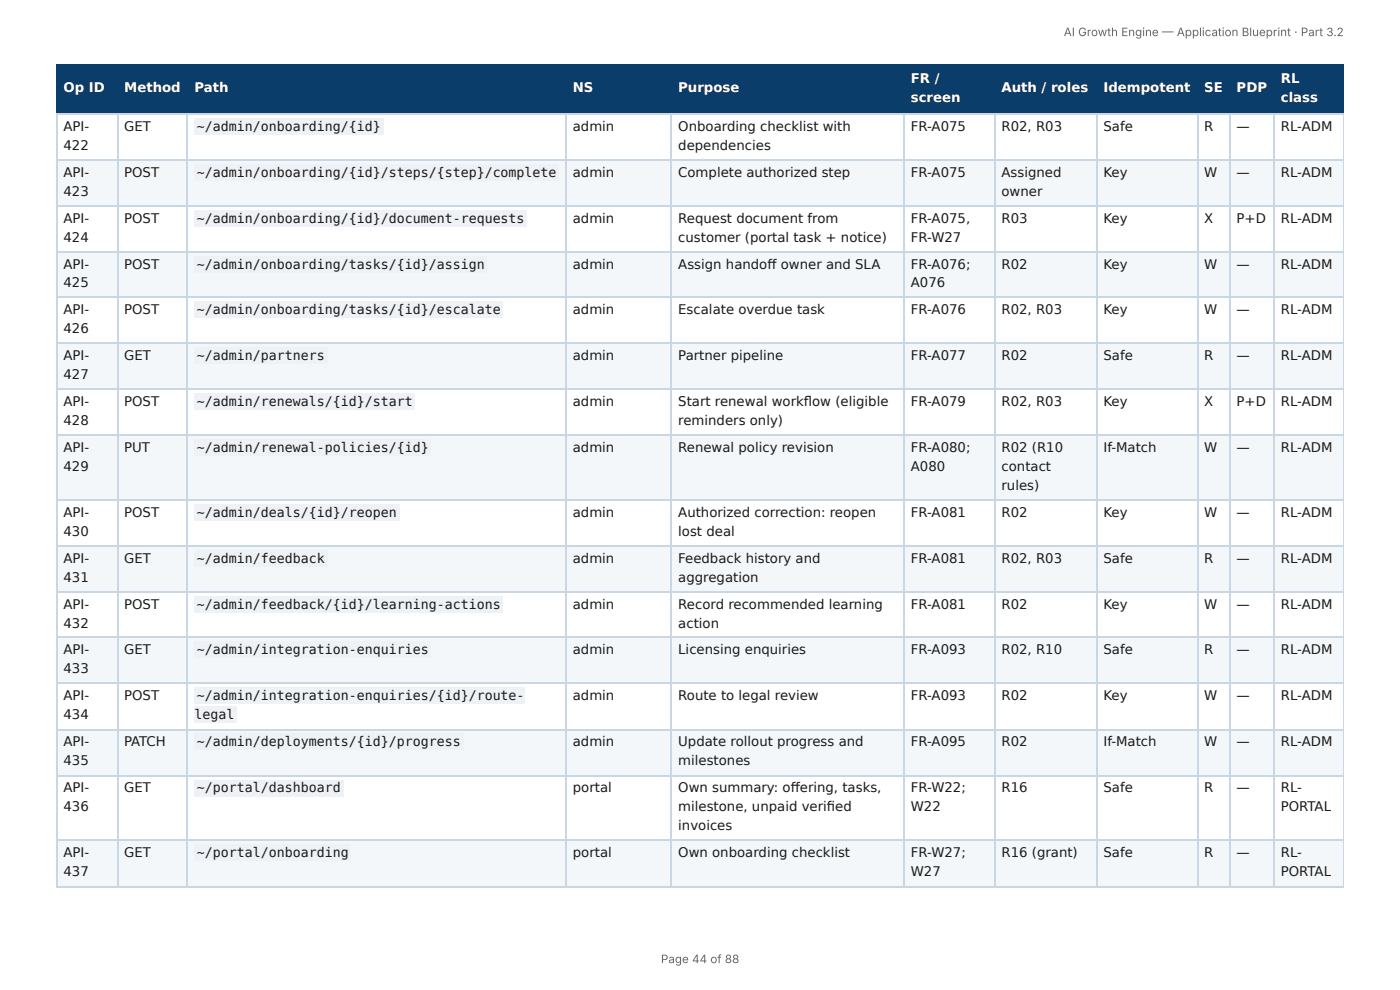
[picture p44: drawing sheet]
<svg xmlns="http://www.w3.org/2000/svg" width="297mm" height="210mm" viewBox="0 0 297 210" stroke-linecap="round" stroke-linejoin="round" font-family="sans-serif">
<defs><g id="words">
<g font-size="2.8" fill="#fff">
<text x="193.5" y="17.7">FR /</text>
<text x="272" y="17.7">RL</text>
<text x="13.5" y="19.6">Op ID</text>
<text x="26.4" y="19.6">Method</text>
<text x="41.3" y="19.6">Path</text>
<text x="121.7" y="19.6">NS</text>
<text x="144.1" y="19.6">Purpose</text>
<text x="193.5" y="21.7">screen</text>
<text x="212.7" y="19.6">Auth / roles</text>
<text x="234.4" y="19.6">Idempotent</text>
<text x="255.8" y="19.6">SE</text>
<text x="262.7" y="19.6">PDP</text>
<text x="272" y="21.7">class</text>
</g>
<g font-size="2.8" fill="#1a1a1a">
<text x="13.5" y="27.8">API-</text>
<text x="26.4" y="27.8">GET</text>
<text x="41.8" y="27.8">~/admin/onboarding/{id}</text>
<text x="121.7" y="27.8">admin</text>
<text x="144.1" y="27.8">Onboarding checklist with</text>
<text x="193.5" y="27.8">FR-A075</text>
<text x="212.7" y="27.8">R02, R03</text>
<text x="234.4" y="27.8">Safe</text>
<text x="255.8" y="27.8">R</text>
<text x="262.7" y="27.8">—</text>
<text x="272" y="27.8">RL-ADM</text>
<text x="13.5" y="31.8">422</text>
<text x="144.1" y="31.8">dependencies</text>
<text x="13.5" y="37.6">API-</text>
<text x="13.5" y="41.5">423</text>
<text x="26.4" y="37.6">POST</text>
<text x="41.8" y="37.6">~/admin/onboarding/{id}/steps/{step}/complete</text>
<text x="121.7" y="37.6">admin</text>
<text x="144.1" y="37.6">Complete authorized step</text>
<text x="193.5" y="37.6">FR-A075</text>
<text x="212.7" y="37.6">Assigned</text>
<text x="212.7" y="41.5">owner</text>
<text x="234.4" y="37.6">Key</text>
<text x="255.8" y="37.6">W</text>
<text x="262.7" y="37.6">—</text>
<text x="272" y="37.6">RL-ADM</text>
<text x="13.5" y="47.4">API-</text>
<text x="26.4" y="47.4">POST</text>
<text x="41.8" y="47.4">~/admin/onboarding/{id}/document-requests</text>
<text x="121.7" y="47.4">admin</text>
<text x="144.1" y="47.4">Request document from</text>
<text x="193.5" y="47.4">FR-A075,</text>
<text x="212.7" y="47.4">R03</text>
<text x="234.4" y="47.4">Key</text>
<text x="255.8" y="47.4">X</text>
<text x="262.7" y="47.4">P+D</text>
<text x="272" y="47.4">RL-ADM</text>
<text x="13.5" y="51.3">424</text>
<text x="144.1" y="51.3">customer (portal task + notice)</text>
<text x="193.5" y="51.3">FR-W27</text>
<text x="13.5" y="57.2">API-</text>
<text x="26.4" y="57.2">POST</text>
<text x="41.8" y="57.2">~/admin/onboarding/tasks/{id}/assign</text>
<text x="121.7" y="57.2">admin</text>
<text x="144.1" y="57.2">Assign handoff owner and SLA</text>
<text x="193.5" y="57.2">FR-A076;</text>
<text x="212.7" y="57.2">R02</text>
<text x="234.4" y="57.2">Key</text>
<text x="255.8" y="57.2">W</text>
<text x="262.7" y="57.2">—</text>
<text x="272" y="57.2">RL-ADM</text>
<text x="13.5" y="60.9">425</text>
<text x="193.5" y="60.9">A076</text>
<text x="13.5" y="66.7">API-</text>
<text x="13.5" y="70.6">426</text>
<text x="26.4" y="66.7">POST</text>
<text x="41.8" y="66.7">~/admin/onboarding/tasks/{id}/escalate</text>
<text x="121.7" y="66.7">admin</text>
<text x="144.1" y="66.7">Escalate overdue task</text>
<text x="193.5" y="66.7">FR-A076</text>
<text x="212.7" y="66.7">R02, R03</text>
<text x="234.4" y="66.7">Key</text>
<text x="255.8" y="66.7">W</text>
<text x="262.7" y="66.7">—</text>
<text x="272" y="66.7">RL-ADM</text>
<text x="13.5" y="76.5">API-</text>
<text x="26.4" y="76.5">GET</text>
<text x="41.8" y="76.5">~/admin/partners</text>
<text x="121.7" y="76.5">admin</text>
<text x="144.1" y="76.5">Partner pipeline</text>
<text x="193.5" y="76.5">FR-A077</text>
<text x="212.7" y="76.5">R02</text>
<text x="234.4" y="76.5">Safe</text>
<text x="255.8" y="76.5">R</text>
<text x="262.7" y="76.5">—</text>
<text x="272" y="76.5">RL-ADM</text>
<text x="13.5" y="80.4">427</text>
<text x="13.5" y="86.3">API-</text>
<text x="26.4" y="86.3">POST</text>
<text x="41.8" y="86.3">~/admin/renewals/{id}/start</text>
<text x="121.7" y="86.3">admin</text>
<text x="144.1" y="86.3">Start renewal workfl ow (eligible</text>
<text x="193.5" y="86.3">FR-A079</text>
<text x="212.7" y="86.3">R02, R03</text>
<text x="234.4" y="86.3">Key</text>
<text x="255.8" y="86.3">X</text>
<text x="262.7" y="86.3">P+D</text>
<text x="272" y="86.3">RL-ADM</text>
<text x="13.5" y="90.2">428</text>
<text x="144.1" y="90.2">reminders only)</text>
<text x="13.5" y="96">API-</text>
<text x="13.5" y="100">429</text>
<text x="26.4" y="96">PUT</text>
<text x="41.8" y="96">~/admin/renewal-policies/{id}</text>
<text x="121.7" y="96">admin</text>
<text x="144.1" y="96">Renewal policy revision</text>
<text x="193.5" y="96">FR-A080;</text>
<text x="193.5" y="100">A080</text>
<text x="212.7" y="96">R02 (R10</text>
<text x="212.7" y="100">contact</text>
<text x="234.4" y="96">If-Match</text>
<text x="255.8" y="96">W</text>
<text x="262.7" y="96">—</text>
<text x="272" y="96">RL-ADM</text>
<text x="212.7" y="104">rules)</text>
<text x="13.5" y="109.8">API-</text>
<text x="13.5" y="113.8">430</text>
<text x="26.4" y="109.8">POST</text>
<text x="41.8" y="109.8">~/admin/deals/{id}/reopen</text>
<text x="121.7" y="109.8">admin</text>
<text x="144.1" y="109.8">Authorized correction: reopen</text>
<text x="144.1" y="113.8">lost deal</text>
<text x="193.5" y="109.8">FR-A081</text>
<text x="212.7" y="109.8">R02</text>
<text x="234.4" y="109.8">Key</text>
<text x="255.8" y="109.8">W</text>
<text x="262.7" y="109.8">—</text>
<text x="272" y="109.8">RL-ADM</text>
<text x="13.5" y="119.6">API-</text>
<text x="26.4" y="119.6">GET</text>
<text x="41.8" y="119.6">~/admin/feedback</text>
<text x="121.7" y="119.6">admin</text>
<text x="144.1" y="119.6">Feedback history and</text>
<text x="193.5" y="119.6">FR-A081</text>
<text x="212.7" y="119.6">R02, R03</text>
<text x="234.4" y="119.6">Safe</text>
<text x="255.8" y="119.6">R</text>
<text x="262.7" y="119.6">—</text>
<text x="272" y="119.6">RL-ADM</text>
<text x="13.5" y="123.6">431</text>
<text x="144.1" y="123.6">aggregation</text>
<text x="13.5" y="129.4">API-</text>
<text x="26.4" y="129.4">POST</text>
<text x="41.8" y="129.4">~/admin/feedback/{id}/learning-actions</text>
<text x="121.7" y="129.4">admin</text>
<text x="144.1" y="129.4">Record recommended learning</text>
<text x="193.5" y="129.4">FR-A081</text>
<text x="212.7" y="129.4">R02</text>
<text x="234.4" y="129.4">Key</text>
<text x="255.8" y="129.4">W</text>
<text x="262.7" y="129.4">—</text>
<text x="272" y="129.4">RL-ADM</text>
<text x="13.5" y="133.4">432</text>
<text x="144.1" y="133.4">action</text>
<text x="13.5" y="138.9">API-</text>
<text x="13.5" y="142.9">433</text>
<text x="26.4" y="138.9">GET</text>
<text x="41.8" y="138.9">~/admin/integration-enquiries</text>
<text x="121.7" y="138.9">admin</text>
<text x="144.1" y="138.9">Licensing enquiries</text>
<text x="193.5" y="138.9">FR-A093</text>
<text x="212.7" y="138.9">R02, R10</text>
<text x="234.4" y="138.9">Safe</text>
<text x="255.8" y="138.9">R</text>
<text x="262.7" y="138.9">—</text>
<text x="272" y="138.9">RL-ADM</text>
<text x="13.5" y="148.7">API-</text>
<text x="26.4" y="148.7">POST</text>
<text x="41.8" y="148.7">~/admin/integration-enquiries/{id}/route-</text>
<text x="121.7" y="148.7">admin</text>
<text x="144.1" y="148.7">Route to legal review</text>
<text x="193.5" y="148.7">FR-A093</text>
<text x="212.7" y="148.7">R02</text>
<text x="234.4" y="148.7">Key</text>
<text x="255.8" y="148.7">W</text>
<text x="262.7" y="148.7">—</text>
<text x="272" y="148.7">RL-ADM</text>
<text x="13.5" y="152.7">434</text>
<text x="41.3" y="152.7">legal</text>
<text x="13.5" y="158.5">API-</text>
<text x="26.4" y="158.5">PATCH</text>
<text x="41.8" y="158.5">~/admin/deployments/{id}/progress</text>
<text x="121.7" y="158.5">admin</text>
<text x="144.1" y="158.5">Update rollout progress and</text>
<text x="193.5" y="158.5">FR-A095</text>
<text x="212.7" y="158.5">R02</text>
<text x="234.4" y="158.5">If-Match</text>
<text x="255.8" y="158.5">W</text>
<text x="262.7" y="158.5">—</text>
<text x="272" y="158.5">RL-ADM</text>
<text x="13.5" y="162.5">435</text>
<text x="144.1" y="162.5">milestones</text>
<text x="13.5" y="168.3">API-</text>
<text x="13.5" y="172.2">436</text>
<text x="26.4" y="168.3">GET</text>
<text x="41.8" y="168.3">~/portal/dashboard</text>
<text x="121.7" y="168.3">portal</text>
<text x="144.1" y="168.3">Own summary: off ering, tasks,</text>
<text x="144.1" y="172.2">milestone, unpaid verifi ed</text>
<text x="193.5" y="168.3">FR-W22;</text>
<text x="193.5" y="172.2">W22</text>
<text x="212.7" y="168.3">R16</text>
<text x="234.4" y="168.3">Safe</text>
<text x="255.8" y="168.3">R</text>
<text x="262.7" y="168.3">—</text>
<text x="272" y="168.3">RL-</text>
<text x="272" y="172.2">PORTAL</text>
<text x="144.1" y="176.2">invoices</text>
<text x="13.5" y="182">API-</text>
<text x="26.4" y="182">GET</text>
<text x="41.8" y="182">~/portal/onboarding</text>
<text x="121.7" y="182">portal</text>
<text x="144.1" y="182">Own onboarding checklist</text>
<text x="193.5" y="182">FR-W27;</text>
<text x="212.7" y="182">R16 (grant)</text>
<text x="234.4" y="182">Safe</text>
<text x="255.8" y="182">R</text>
<text x="262.7" y="182">—</text>
<text x="272" y="182">RL-</text>
<text x="13.5" y="186">437</text>
<text x="193.5" y="186">W27</text>
<text x="272" y="186">PORTAL</text>
</g>
<g font-size="2.5" fill="#666">
<text x="225.9" y="7.7">AI Growth Engine — Application Blueprint · Part 3.2</text>
<text x="140.4" y="204.5">Page 44 of 88</text>
</g>
</g></defs>
<g fill="#0b3d6b">
<path d="M12.2 14h12.7v10.1h-12.7z"/>
<path d="M24.9 14h15.1v10.1h-15.1z"/>
<path d="M40 14h80.1v10.1h-80.1z"/>
<path d="M120.1 14h22.5v10.1h-22.5z"/>
<path d="M142.6 14h49.5v10.1h-49.5z"/>
<path d="M192.1 14h19v10.1h-19z"/>
<path d="M211.1 14h21.7v10.1h-21.7z"/>
<path d="M232.8 14h21.5v10.1h-21.5z"/>
<path d="M254.3 14h6.8v10.1h-6.8z"/>
<path d="M261.1 14h9.6v10.1h-9.6z"/>
<path d="M270.7 14h14.7v10.1h-14.7z"/>
</g>
<g fill="#f4f7fa">
<path d="M12.2 33.9h12.7v9.8h-12.7z"/>
<path d="M24.9 33.9h15.1v9.8h-15.1z"/>
<path d="M40 33.9h80.1v9.8h-80.1z"/>
<path d="M120.1 33.9h22.5v9.8h-22.5z"/>
<path d="M142.6 33.9h49.5v9.8h-49.5z"/>
<path d="M192.1 33.9h19v9.8h-19z"/>
<path d="M211.1 33.9h21.7v9.8h-21.7z"/>
<path d="M232.8 33.9h21.5v9.8h-21.5z"/>
<path d="M254.3 33.9h6.8v9.8h-6.8z"/>
<path d="M261.1 33.9h9.6v9.8h-9.6z"/>
<path d="M270.7 33.9h14.7v9.8h-14.7z"/>
<path d="M12.2 53.4h12.7v9.8h-12.7z"/>
<path d="M24.9 53.4h15.1v9.8h-15.1z"/>
<path d="M40 53.4h80.1v9.8h-80.1z"/>
<path d="M120.1 53.4h22.5v9.8h-22.5z"/>
<path d="M142.6 53.4h49.5v9.8h-49.5z"/>
<path d="M192.1 53.4h19v9.8h-19z"/>
<path d="M211.1 53.4h21.7v9.8h-21.7z"/>
<path d="M232.8 53.4h21.5v9.8h-21.5z"/>
<path d="M254.3 53.4h6.8v9.8h-6.8z"/>
<path d="M261.1 53.4h9.6v9.8h-9.6z"/>
<path d="M270.7 53.4h14.7v9.8h-14.7z"/>
<path d="M12.2 73h12.7v9.8h-12.7z"/>
<path d="M24.9 73h15.1v9.8h-15.1z"/>
<path d="M40 73h80.1v9.8h-80.1z"/>
<path d="M120.1 73h22.5v9.8h-22.5z"/>
<path d="M142.6 73h49.5v9.8h-49.5z"/>
<path d="M192.1 73h19v9.8h-19z"/>
<path d="M211.1 73h21.7v9.8h-21.7z"/>
<path d="M232.8 73h21.5v9.8h-21.5z"/>
<path d="M254.3 73h6.8v9.8h-6.8z"/>
<path d="M261.1 73h9.6v9.8h-9.6z"/>
<path d="M270.7 73h14.7v9.8h-14.7z"/>
<path d="M12.2 92.6h12.7v13.5h-12.7z"/>
<path d="M24.9 92.6h15.1v13.5h-15.1z"/>
<path d="M40 92.6h80.1v13.5h-80.1z"/>
<path d="M120.1 92.6h22.5v13.5h-22.5z"/>
<path d="M142.6 92.6h49.5v13.5h-49.5z"/>
<path d="M192.1 92.6h19v13.5h-19z"/>
<path d="M211.1 92.6h21.7v13.5h-21.7z"/>
<path d="M232.8 92.6h21.5v13.5h-21.5z"/>
<path d="M254.3 92.6h6.8v13.5h-6.8z"/>
<path d="M261.1 92.6h9.6v13.5h-9.6z"/>
<path d="M270.7 92.6h14.7v13.5h-14.7z"/>
<path d="M12.2 115.9h12.7v9.8h-12.7z"/>
<path d="M24.9 115.9h15.1v9.8h-15.1z"/>
<path d="M40 115.9h80.1v9.8h-80.1z"/>
<path d="M120.1 115.9h22.5v9.8h-22.5z"/>
<path d="M142.6 115.9h49.5v9.8h-49.5z"/>
<path d="M192.1 115.9h19v9.8h-19z"/>
<path d="M211.1 115.9h21.7v9.8h-21.7z"/>
<path d="M232.8 115.9h21.5v9.8h-21.5z"/>
<path d="M254.3 115.9h6.8v9.8h-6.8z"/>
<path d="M261.1 115.9h9.6v9.8h-9.6z"/>
<path d="M270.7 115.9h14.7v9.8h-14.7z"/>
<path d="M12.2 135.5h12.7v9.8h-12.7z"/>
<path d="M24.9 135.5h15.1v9.8h-15.1z"/>
<path d="M40 135.5h80.1v9.8h-80.1z"/>
<path d="M120.1 135.5h22.5v9.8h-22.5z"/>
<path d="M142.6 135.5h49.5v9.8h-49.5z"/>
<path d="M192.1 135.5h19v9.8h-19z"/>
<path d="M211.1 135.5h21.7v9.8h-21.7z"/>
<path d="M232.8 135.5h21.5v9.8h-21.5z"/>
<path d="M254.3 135.5h6.8v9.8h-6.8z"/>
<path d="M261.1 135.5h9.6v9.8h-9.6z"/>
<path d="M270.7 135.5h14.7v9.8h-14.7z"/>
<path d="M12.2 155h12.7v9.8h-12.7z"/>
<path d="M24.9 155h15.1v9.8h-15.1z"/>
<path d="M40 155h80.1v9.8h-80.1z"/>
<path d="M120.1 155h22.5v9.8h-22.5z"/>
<path d="M142.6 155h49.5v9.8h-49.5z"/>
<path d="M192.1 155h19v9.8h-19z"/>
<path d="M211.1 155h21.7v9.8h-21.7z"/>
<path d="M232.8 155h21.5v9.8h-21.5z"/>
<path d="M254.3 155h6.8v9.8h-6.8z"/>
<path d="M261.1 155h9.6v9.8h-9.6z"/>
<path d="M270.7 155h14.7v9.8h-14.7z"/>
<path d="M12.2 178.3h12.7v9.8h-12.7z"/>
<path d="M24.9 178.3h15.1v9.8h-15.1z"/>
<path d="M40 178.3h80.1v9.8h-80.1z"/>
<path d="M120.1 178.3h22.5v9.8h-22.5z"/>
<path d="M142.6 178.3h49.5v9.8h-49.5z"/>
<path d="M192.1 178.3h19v9.8h-19z"/>
<path d="M211.1 178.3h21.7v9.8h-21.7z"/>
<path d="M232.8 178.3h21.5v9.8h-21.5z"/>
<path d="M254.3 178.3h6.8v9.8h-6.8z"/>
<path d="M261.1 178.3h9.6v9.8h-9.6z"/>
<path d="M270.7 178.3h14.7v9.8h-14.7z"/>
</g>
<g fill="none" stroke="#0b3d6b" stroke-width=".26">
<path d="M11.9 13.9h273.5M12 13.8v10.5M25 13.8v10.5M39.8 13.8v10.5M120.3 13.8v10.5M142.5 13.8v10.5M192 13.8v10.5M211.3 13.8v10.5M233 13.8v10.5M254.4 13.8v10.5M261.3 13.8v10.5M270.5 13.8v10.5"/>
<path d="M11.9 24.2h273.5"/>
</g>
<path d="M285.3 13.8v10.5" fill="none" stroke="#0b3d6b" stroke-width=".21"/>
<g fill="none" stroke="#c9d6e3" stroke-width=".26">
<path d="M11.9 24.2h273.5M11.9 34h273.5M12 24.3v163.8M25 24.3v163.8M39.8 24.3v163.8M120.3 24.3v163.8M142.5 24.3v163.8M192 24.3v163.8M211.3 24.3v163.8M233 24.3v163.8M254.4 24.3v163.8M261.3 24.3v163.8"/>
<path d="M270.5 24.3v163.8M11.9 43.8h273.5M11.9 53.6h273.5M11.9 63.1h273.5M11.9 72.9h273.5M11.9 82.7h273.5M11.9 92.5h273.5M11.9 106.2h273.5M11.9 116h273.5M11.9 125.8h273.5M11.9 135.3h273.5M11.9 145.1h273.5"/>
<path d="M11.9 154.9h273.5M11.9 164.7h273.5M11.9 178.5h273.5M11.9 188.3h273.5"/>
</g>
<path d="M285.3 24.3v163.8" fill="none" stroke="#c9d6e3" stroke-width=".21"/>
<g fill="#eef2f6">
<path d="M41.3 25.1h40.2v3.5h-40.2z"/>
<path d="M41.3 34.9h77.5v3.5h-77.5z"/>
<path d="M41.3 44.7h70.6v3.5h-70.6z"/>
<path d="M41.3 54.5h62.2v3.4h-62.2z"/>
<path d="M41.3 64h65.6v3.5h-65.6z"/>
<path d="M41.3 73.8h28.3v3.5h-28.3z"/>
<path d="M41.3 83.6h46.8v3.4h-46.8z"/>
<path d="M41.3 93.4h50.2v3.4h-50.2z"/>
<path d="M41.3 107.2h43.6v3.4h-43.6z"/>
<path d="M41.3 116.9h28.3v3.5h-28.3z"/>
<path d="M41.3 126.7h65.6v3.5h-65.6z"/>
<path d="M41.3 136.3h50.2v3.4h-50.2z"/>
<path d="M41.3 146.1h70.1v3.4h-70.1z"/>
<path d="M41.3 150h9v3.5h-9z"/>
<path d="M41.3 155.8h57.1v3.5h-57.1z"/>
<path d="M41.3 165.6h31.7v3.5h-31.7z"/>
<path d="M41.3 179.4h33.3v3.4h-33.3z"/>
</g>
<use href="#words"/>
</svg>
